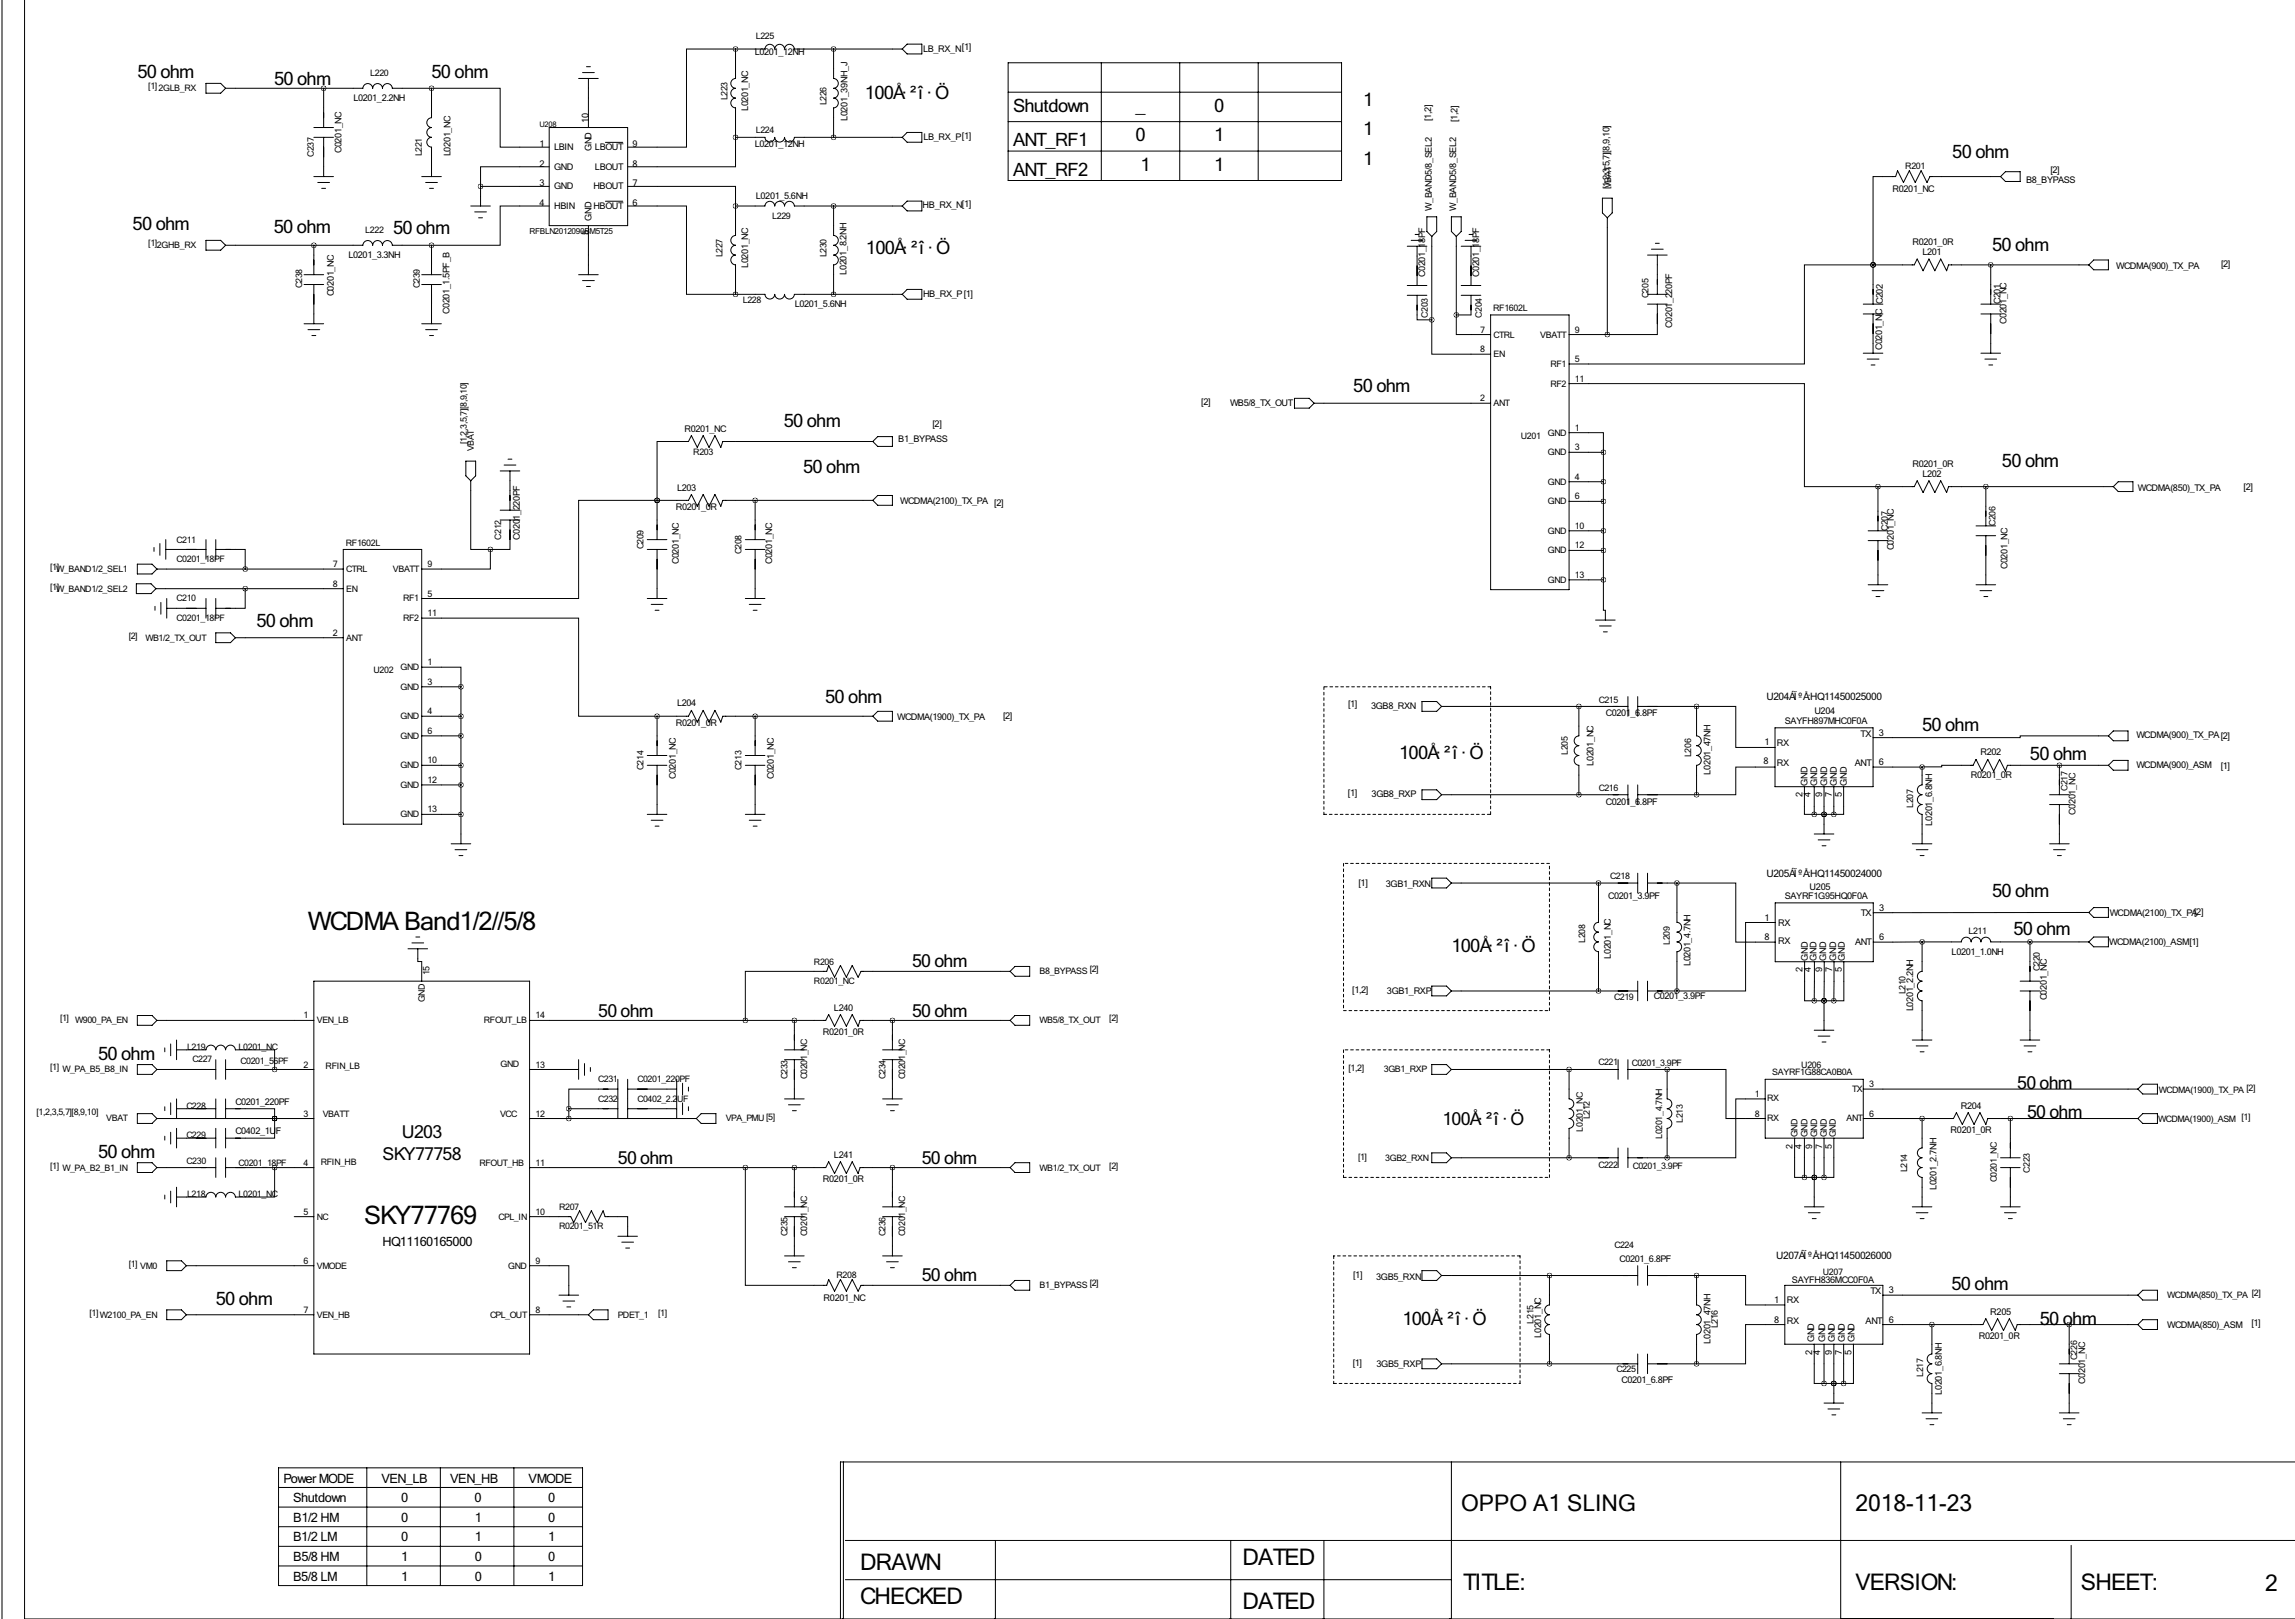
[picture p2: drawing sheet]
<svg xmlns="http://www.w3.org/2000/svg" width="594mm" height="419mm" viewBox="0 0 594 419" stroke-linecap="round" stroke-linejoin="round" font-family="sans-serif">
<defs><g id="words">
<g font-size="6.6">
<text x="79.8" y="240.8">WCDMA Band1/2//5/8</text>
<text x="94.3" y="316.7">SKY77769</text>
</g>
<g font-size="5.9">
<text x="378.5" y="391.1">OPPO A1 SLING</text>
<text x="480.6" y="391.1">2018-11-23</text>
<text x="222.8" y="406.4">DRAWN</text>
<text x="321.8" y="405.1">DATED</text>
<text x="379" y="411.5">TITLE:</text>
<text x="480.6" y="411.5">VERSION:</text>
<text x="539" y="411.5">SHEET:</text>
<text x="586.7" y="412">2</text>
<text x="222.8" y="415.3">CHECKED</text>
<text x="321.8" y="416.5">DATED</text>
</g>
<g font-size="4.7">
<text x="35.6" y="20.3">50 ohm</text>
<text x="71" y="22">50 ohm</text>
<text x="111.8" y="20.3">50 ohm</text>
<text x="224" y="25.6">100Å· ²î· Ö</text>
<text x="262.4" y="28.9">Shutdown</text>
<text x="294.1" y="28.9">_</text>
<text x="314.5" y="28.9">0</text>
<text x="353.1" y="27.4">1</text>
<text x="353.1" y="35">1</text>
<text x="262.4" y="37.8">ANT_RF1</text>
<text x="294.1" y="36.6">0</text>
<text x="314.5" y="36.6">1</text>
<text x="505.7" y="40.8">50 ohm</text>
<text x="262.4" y="45.5">ANT_RF2</text>
<text x="295.4" y="44.2">1</text>
<text x="314.5" y="44.2">1</text>
<text x="353.1" y="42.7">1</text>
<text x="34.4" y="59.4">50 ohm</text>
<text x="70.9" y="60.4">50 ohm</text>
<text x="101.8" y="60.7">50 ohm</text>
<text x="224.3" y="65.7">100Å· ²î· Ö</text>
<text x="516" y="64.9">50 ohm</text>
<text x="350.5" y="101.6">50 ohm</text>
<text x="203" y="110.4">50 ohm</text>
<text x="208" y="122.4">50 ohm</text>
<text x="518.5" y="120.9">50 ohm</text>
<text x="66.4" y="162.2">50 ohm</text>
<text x="213.7" y="182">50 ohm</text>
<text x="497.8" y="189.2">50 ohm</text>
<text x="362.4" y="196.4">100Å· ²î· Ö</text>
<text x="525.8" y="196.8">50 ohm</text>
<text x="516" y="232.1">50 ohm</text>
<text x="521.5" y="242">50 ohm</text>
<text x="375.9" y="246.4">100Å· ²î· Ö</text>
<text x="25.4" y="274.3">50 ohm</text>
<text x="25.4" y="299.7">50 ohm</text>
<text x="505.5" y="334">50 ohm</text>
<text x="55.9" y="337.8">50 ohm</text>
<text x="363.2" y="342.9">100Å· ²î· Ö</text>
<text x="528.3" y="342.9">50 ohm</text>
</g>
<g font-size="4.6">
<text x="236.2" y="250.4">50 ohm</text>
<text x="155" y="263.1">50 ohm</text>
<text x="236.2" y="263.1">50 ohm</text>
<text x="522.5" y="281.8">50 ohm</text>
<text x="373.6" y="291.1">100Å· ²î· Ö</text>
<text x="525" y="289.4">50 ohm</text>
<text x="104.1" y="294.6">U203</text>
<text x="99.1" y="300.2">SKY77758</text>
<text x="160" y="301.2">50 ohm</text>
<text x="238.8" y="301.2">50 ohm</text>
<text x="238.8" y="331.7">50 ohm</text>
</g>
<g font-size="3.3">
<text x="99.1" y="322.6">HQ11160165000</text>
<text x="73.4" y="383.8">Power MODE</text>
<text x="98.8" y="383.8">VEN_LB</text>
<text x="116.6" y="383.8">VEN_HB</text>
<text x="136.9" y="383.8">VMODE</text>
<text x="76" y="388.9">Shutdown</text>
<text x="103.9" y="388.9">0</text>
<text x="122.9" y="388.9">0</text>
<text x="142" y="388.9">0</text>
<text x="76" y="393.9">B1/2 HM</text>
<text x="103.9" y="393.9">0</text>
<text x="122.9" y="393.9">1</text>
<text x="142" y="393.9">0</text>
<text x="76" y="399">B1/2 LM</text>
<text x="103.9" y="399">0</text>
<text x="122.9" y="399">1</text>
<text x="142" y="399">1</text>
<text x="76" y="404.1">B5/8 HM</text>
<text x="103.9" y="404.1">1</text>
<text x="122.9" y="404.1">0</text>
<text x="142" y="404.1">0</text>
<text x="76" y="409.2">B5/8 LM</text>
<text x="103.9" y="409.2">1</text>
<text x="122.9" y="409.2">0</text>
<text x="142" y="409.2">1</text>
</g>
<g font-size="2.6">
<text x="457.5" y="181.2">U204ÁÏ ºÅ:HQ11450025000</text>
<text x="457.5" y="226.9">U205ÁÏ ºÅ:HQ11450024000</text>
<text x="460.1" y="326">U207ÁÏ ºÅ:HQ11450026000</text>
</g>
<g font-size="2.4">
<text x="195.5" y="14.3">L0201_12NH</text>
<text x="239.1" y="13.4">LB_RX_N[1]</text>
<text x="91.5" y="26.2">L0201_2.2NH</text>
<text x="193.8" y="28.8" transform="rotate(-90 193.8 28.8)">L0201_NC</text>
<text x="152.4" y="31.7" transform="rotate(-90 152.4 31.7)">10</text>
<text x="219.5" y="31.3" transform="rotate(-90 219.5 31.3)">L0201_39NH_J</text>
<text x="370.6" y="31.2" transform="rotate(-90 370.6 31.2)">[1,2]</text>
<text x="377.5" y="31.5" transform="rotate(-90 377.5 31.5)">[1,2]</text>
<text x="88.5" y="39.6" transform="rotate(-90 88.5 39.6)">C0201_NC</text>
<text x="116.7" y="40.5" transform="rotate(-90 116.7 40.5)">L0201_NC</text>
<text x="139.8" y="38.1">1</text>
<text x="143.5" y="38.9">LBIN</text>
<text x="153.2" y="39.2" transform="rotate(-90 153.2 39.2)">GND</text>
<text x="154.1" y="38.9">LBOUT</text>
<text x="163.8" y="38.1">9</text>
<text x="195.5" y="38.1">L0201_12NH</text>
<text x="239.2" y="36.4">LB_RX_P[1]</text>
<text x="139.8" y="43.2">2</text>
<text x="143.5" y="44">GND</text>
<text x="154.1" y="44">LBOUT</text>
<text x="163.8" y="43.2">8</text>
<text x="524.8" y="47.3">B8_BYPASS</text>
<text x="531.1" y="44.8">[2]</text>
<text x="139.8" y="48.3">3</text>
<text x="139.8" y="53.3">4</text>
<text x="143.5" y="49">GND</text>
<text x="153.7" y="49">HBOUT</text>
<text x="163.8" y="53.3">6</text>
<text x="163.8" y="48.3">7</text>
<text x="195.8" y="51.4">L0201_5.6NH</text>
<text x="239" y="53.9">HB_RX_N[1]</text>
<text x="416.9" y="48.9" transform="rotate(-90 416.9 48.9)">[1,2,3,5,7] [8,9,10]</text>
<text x="417.3" y="48.8" transform="rotate(-90 417.3 48.8)">VBAT</text>
<text x="490.2" y="49.8">R0201_NC</text>
<text x="143.5" y="54.1">HBIN</text>
<text x="153.2" y="57.1" transform="rotate(-90 153.2 57.1)">GND</text>
<text x="153.7" y="54.1">HBOUT</text>
<text x="370.8" y="54.6" transform="rotate(-90 370.8 54.6)">W_BAND5/8_SEL2</text>
<text x="377.2" y="54.6" transform="rotate(-90 377.2 54.6)">W_BAND5/8_SEL2</text>
<text x="152.4" y="60.9" transform="rotate(-90 152.4 60.9)">5</text>
<text x="495.3" y="63.5">R0201_0R</text>
<text x="90.3" y="66.8">L0201_3.3NH</text>
<text x="193.8" y="69.4" transform="rotate(-90 193.8 69.4)">L0201_NC</text>
<text x="219.3" y="71.1" transform="rotate(-90 219.3 71.1)">L0201_8.2NH</text>
<text x="369.1" y="71.7" transform="rotate(-90 369.1 71.7)">C0201_18PF</text>
<text x="383.1" y="71.7" transform="rotate(-90 383.1 71.7)">C0201_18PF</text>
<text x="497.9" y="66">L201</text>
<text x="548.1" y="69.6">WCDMA(900)_TX_PA</text>
<text x="575.3" y="69.1">[2]</text>
<text x="86.4" y="76.7" transform="rotate(-90 86.4 76.7)">C0201_NC</text>
<text x="239.1" y="76.9">HB_RX_P[1]</text>
<text x="116.4" y="81.3" transform="rotate(-90 116.4 81.3)">C0201_1.5PF_B</text>
<text x="205.8" y="79.5">L0201_5.6NH</text>
<text x="518.2" y="78.7" transform="rotate(-90 518.2 78.7)">C201</text>
<text x="519.7" y="83.8" transform="rotate(-90 519.7 83.8)">C0201_NC</text>
<text x="433.1" y="84.8" transform="rotate(-90 433.1 84.8)">C0201_220PF</text>
<text x="487.5" y="90.7" transform="rotate(-90 487.5 90.7)">C0201_NC C202</text>
<text x="311.1" y="104.9">[2]</text>
<text x="318.6" y="105.1">WB5/8_TX_OUT</text>
<text x="177.3" y="111.8">R0201_NC</text>
<text x="241.5" y="110.5">[2]</text>
<text x="232.7" y="114.3">B1_BYPASS</text>
<text x="495.3" y="120.9">R0201_0R</text>
<text x="497.9" y="123.4">L202</text>
<text x="175.4" y="127">L203</text>
<text x="233.2" y="130.5">WCDMA(2100)_TX_PA [2]</text>
<text x="553.7" y="127">WCDMA(850)_TX_PA</text>
<text x="581.1" y="126.8">[2]</text>
<text x="175" y="132.1">R0201_0R</text>
<text x="134.6" y="139.7" transform="rotate(-90 134.6 139.7)">C0201_220PF</text>
<text x="490.5" y="142.5" transform="rotate(-90 490.5 142.5)">C0201_NC</text>
<text x="175.8" y="146" transform="rotate(-90 175.8 146)">C0201_NC</text>
<text x="200" y="146" transform="rotate(-90 200 146)">C0201_NC</text>
<text x="520" y="147.3" transform="rotate(-90 520 147.3)">C0201_NC</text>
<text x="175.4" y="182.9">L204</text>
<text x="349.2" y="183.1">[1]</text>
<text x="355.1" y="183.5">3GB8_RXN</text>
<text x="415.9" y="185.4">C0201_6.8PF</text>
<text x="469.9" y="184.9">U204</text>
<text x="175" y="188">R0201_0R</text>
<text x="232.4" y="186.4">WCDMA(1900)_TX_PA</text>
<text x="259.8" y="186.2">[2]</text>
<text x="462.3" y="187.4">SAYFH897MHC0F0A</text>
<text x="481.9" y="190.7">TX</text>
<text x="486.7" y="190.4">3</text>
<text x="553.4" y="191.1">WCDMA(900)_TX_PA[2]</text>
<text x="456.7" y="197.8">8</text>
<text x="457" y="193">1</text>
<text x="460.3" y="193">RX</text>
<text x="513" y="195.6">R202</text>
<text x="175.1" y="201.7" transform="rotate(-90 175.1 201.7)">C0201_NC</text>
<text x="200.5" y="201.7" transform="rotate(-90 200.5 201.7)">C0201_NC</text>
<text x="412.7" y="198.2" transform="rotate(-90 412.7 198.2)">L0201_NC</text>
<text x="443" y="200.5" transform="rotate(-90 443 200.5)">L0201_47NH</text>
<text x="460.3" y="198.3">RX</text>
<text x="468.2" y="203.4" transform="rotate(-90 468.2 203.4)">GND</text>
<text x="470.7" y="203.4" transform="rotate(-90 470.7 203.4)">GND</text>
<text x="473.2" y="203.4" transform="rotate(-90 473.2 203.4)">GND</text>
<text x="475.8" y="203.4" transform="rotate(-90 475.8 203.4)">GND</text>
<text x="478.3" y="203.4" transform="rotate(-90 478.3 203.4)">GND</text>
<text x="480.4" y="198.3">ANT</text>
<text x="486.7" y="198.1">6</text>
<text x="510.5" y="201.5">R0201_0R</text>
<text x="553.4" y="198.7">WCDMA(900)_ASM</text>
<text x="575.2" y="199">[1]</text>
<text x="349.1" y="205.9">[1]</text>
<text x="355.3" y="206.3">3GB8_RXP</text>
<text x="415.9" y="208.3">C0201_6.8PF</text>
<text x="466.9" y="206.4" transform="rotate(-90 466.9 206.4)">2</text>
<text x="468.9" y="206.4" transform="rotate(-90 468.9 206.4)">4</text>
<text x="471.9" y="206.4" transform="rotate(-90 471.9 206.4)">9</text>
<text x="474.5" y="206.4" transform="rotate(-90 474.5 206.4)">7</text>
<text x="477" y="206.4" transform="rotate(-90 477 206.4)">5</text>
<text x="500.4" y="213.7" transform="rotate(-90 500.4 213.7)">L0201_6.8NH</text>
<text x="537.6" y="210.9" transform="rotate(-90 537.6 210.9)">C0201_NC</text>
<text x="351.9" y="229.3">[1]</text>
<text x="358.9" y="229.6">3GB1_RXN</text>
<text x="416.6" y="232.7">C0201_3.9PF</text>
<text x="462.3" y="232.8">SAYRF1G95HQ0F0A</text>
<text x="468.7" y="230.4">U205</text>
<text x="457.1" y="238.3">1</text>
<text x="460.6" y="239.6">RX</text>
<text x="482" y="237">TX</text>
<text x="486.7" y="235.8">3</text>
<text x="546.5" y="237.2">WCDMA(2100)_TX_PA[2]</text>
<text x="457.1" y="243.4">8</text>
<text x="460.6" y="244.4">RX</text>
<text x="480.5" y="244.7">ANT</text>
<text x="486.7" y="243.4">6</text>
<text x="546.3" y="244.6">WCDMA(2100)_ASM[1]</text>
<text x="417.2" y="248.2" transform="rotate(-90 417.2 248.2)">L0201_NC</text>
<text x="437.9" y="250.1" transform="rotate(-90 437.9 250.1)">L0201_4.7NH</text>
<text x="466.9" y="251.7" transform="rotate(-90 466.9 251.7)">2</text>
<text x="468.2" y="248.7" transform="rotate(-90 468.2 248.7)">GND</text>
<text x="469" y="251.7" transform="rotate(-90 469 251.7)">4</text>
<text x="470.5" y="248.7" transform="rotate(-90 470.5 248.7)">GND</text>
<text x="472" y="251.7" transform="rotate(-90 472 251.7)">9</text>
<text x="473" y="248.7" transform="rotate(-90 473 248.7)">GND</text>
<text x="474.5" y="251.7" transform="rotate(-90 474.5 251.7)">7</text>
<text x="475.6" y="248.7" transform="rotate(-90 475.6 248.7)">GND</text>
<text x="477.1" y="251.7" transform="rotate(-90 477.1 251.7)">5</text>
<text x="477.9" y="248.7" transform="rotate(-90 477.9 248.7)">GND</text>
<text x="505.5" y="247.1">L0201_1.0NH</text>
<text x="350.3" y="257">[1,2]</text>
<text x="359.2" y="257.4">3GB1_RXP</text>
<text x="216" y="261.6">L240</text>
<text x="428.4" y="258.5">C0201_3.9PF</text>
<text x="495.5" y="261.8" transform="rotate(-90 495.5 261.8)">L0201_2.2NH</text>
<text x="530.2" y="259" transform="rotate(-90 530.2 259)">C0201_NC</text>
<text x="213.1" y="268">R0201_0R</text>
<text x="61" y="286">C0201_220PF</text>
<text x="507.9" y="287">R204</text>
<text x="61" y="293.7">C0402_1UF</text>
<text x="505.2" y="293.4">R0201_0R</text>
<text x="216" y="299.7">L241</text>
<text x="213.1" y="306.1">R0201_0R</text>
<text x="501.6" y="308.1" transform="rotate(-90 501.6 308.1)">L0201_2.7NH</text>
<text x="419.5" y="326.6">C0201_6.8PF</text>
<text x="350.5" y="330.9">[1]</text>
<text x="356.5" y="331.3">3GB5_RXN</text>
<text x="464.1" y="332">SAYFH836MCC0F0A</text>
<text x="484.5" y="335">TX</text>
<text x="489.2" y="334.8">3</text>
<text x="213.3" y="336.8">R0201_NC</text>
<text x="459.5" y="337.3">1</text>
<text x="462.8" y="337.3">RX</text>
<text x="515.5" y="340.3">R205</text>
<text x="399.1" y="346.3" transform="rotate(-90 399.1 346.3)">L0201_NC</text>
<text x="443" y="347.8" transform="rotate(-90 443 347.8)">L0201_47NH</text>
<text x="459.5" y="342.4">8</text>
<text x="462.8" y="342.7">RX</text>
<text x="469.9" y="347.5" transform="rotate(-90 469.9 347.5)">GND</text>
<text x="472.7" y="347.5" transform="rotate(-90 472.7 347.5)">GND</text>
<text x="475.3" y="347.5" transform="rotate(-90 475.3 347.5)">GND</text>
<text x="477.8" y="347.5" transform="rotate(-90 477.8 347.5)">GND</text>
<text x="480.3" y="347.5" transform="rotate(-90 480.3 347.5)">GND</text>
<text x="483.2" y="342.7">ANT</text>
<text x="489.2" y="342.4">6</text>
<text x="512.5" y="346.5">R0201_0R</text>
<text x="561.3" y="343.6">WCDMA(850)_ASM</text>
<text x="583.2" y="343.2">[1]</text>
<text x="350.4" y="353.6">[1]</text>
<text x="356.5" y="354">3GB5_RXP</text>
<text x="469.4" y="350.7" transform="rotate(-90 469.4 350.7)">2</text>
<text x="471.5" y="350.7" transform="rotate(-90 471.5 350.7)">4</text>
<text x="474.5" y="350.7" transform="rotate(-90 474.5 350.7)">9</text>
<text x="477" y="350.7" transform="rotate(-90 477 350.7)">7</text>
<text x="479.6" y="350.7" transform="rotate(-90 479.6 350.7)">5</text>
<text x="420" y="358.1">C0201_6.8PF</text>
<text x="540.1" y="358.2" transform="rotate(-90 540.1 358.2)">C0201_NC</text>
<text x="503" y="361" transform="rotate(-90 503 361)">L0201_6.8NH</text>
</g>
<g font-size="2.3">
<text x="195.8" y="10.2">L225</text>
<text x="38.4" y="23.1">[1]2GLB_RX</text>
<text x="95.9" y="19.5">L220</text>
<text x="188.4" y="26" transform="rotate(-90 188.4 26)">L223</text>
<text x="214.1" y="27.3" transform="rotate(-90 214.1 27.3)">L226</text>
<text x="195.8" y="34.5">L224</text>
<text x="81.3" y="40.6" transform="rotate(-90 81.3 40.6)">C237</text>
<text x="109.2" y="40.5" transform="rotate(-90 109.2 40.5)">L221</text>
<text x="493.5" y="43.7">R201</text>
<text x="200" y="56.6">L229</text>
<text x="38.4" y="63.8">[1]2GHB_RX</text>
<text x="94.6" y="60.2">L222</text>
<text x="187.2" y="66.6" transform="rotate(-90 187.2 66.6)">L227</text>
<text x="214.1" y="66.6" transform="rotate(-90 214.1 66.6)">L230</text>
<text x="78.2" y="74.7" transform="rotate(-90 78.2 74.7)">C238</text>
<text x="108.7" y="74.7" transform="rotate(-90 108.7 74.7)">C239</text>
<text x="427" y="77.2" transform="rotate(-90 427 77.2)">C205</text>
<text x="192.4" y="78.5">L228</text>
<text x="369.8" y="82.2" transform="rotate(-90 369.8 82.2)">C203</text>
<text x="383.8" y="82.2" transform="rotate(-90 383.8 82.2)">C204</text>
<text x="386.7" y="80.5">RF1602L</text>
<text x="383.4" y="86.1">7</text>
<text x="386.8" y="87.4">CTRL</text>
<text x="398.9" y="87.4">VBATT</text>
<text x="407.9" y="86.1">9</text>
<text x="383.4" y="91.2">8</text>
<text x="386.8" y="92.5">EN</text>
<text x="401.6" y="95">RF1</text>
<text x="407.9" y="93.7">5</text>
<text x="401.6" y="100.1">RF2</text>
<text x="407.9" y="98.8">11</text>
<text x="383.4" y="103.9">2</text>
<text x="386.8" y="105.2">ANT</text>
<text x="393.9" y="113.5">U201</text>
<text x="400.9" y="112.8">GND</text>
<text x="407.9" y="111.5">1</text>
<text x="120.9" y="115" transform="rotate(-90 120.9 115)">[1,2,3,5,7] [8,9,10]</text>
<text x="122.7" y="116.8" transform="rotate(-90 122.7 116.8)">VBAT</text>
<text x="179.6" y="117.8">R203</text>
<text x="400.9" y="117.9">GND</text>
<text x="407.9" y="116.6">3</text>
<text x="400.9" y="125.5">GND</text>
<text x="407.9" y="124.2">4</text>
<text x="400.9" y="130.6">GND</text>
<text x="407.9" y="129.3">6</text>
<text x="407.9" y="136.9">10</text>
<text x="489" y="137.4" transform="rotate(-90 489 137.4)">C207</text>
<text x="516.9" y="136.1" transform="rotate(-90 516.9 136.1)">C206</text>
<text x="45.7" y="140.5">C211</text>
<text x="89.6" y="141.2">RF1602L</text>
<text x="129.8" y="139.7" transform="rotate(-90 129.8 139.7)">C212</text>
<text x="166.6" y="142.2" transform="rotate(-90 166.6 142.2)">C209</text>
<text x="192" y="143.5" transform="rotate(-90 192 143.5)">C208</text>
<text x="400.9" y="138.2">GND</text>
<text x="400.9" y="143.3">GND</text>
<text x="407.9" y="142">12</text>
<text x="13" y="147.6">[1]W_BAND1/2_SEL1</text>
<text x="45.7" y="145.5">C0201_18PF</text>
<text x="86.2" y="146.8">7</text>
<text x="89.7" y="148.1">CTRL</text>
<text x="101.7" y="148.1">VBATT</text>
<text x="110.8" y="146.8">9</text>
<text x="407.9" y="149.6">13</text>
<text x="13" y="152.7">[1]W_BAND1/2_SEL2</text>
<text x="45.7" y="155.7">C210</text>
<text x="86.2" y="151.9">8</text>
<text x="89.7" y="153.2">EN</text>
<text x="104.4" y="155.7">RF1</text>
<text x="110.8" y="154.4">5</text>
<text x="400.9" y="150.9">GND</text>
<text x="45.7" y="160.8">C0201_18PF</text>
<text x="104.4" y="160.8">RF2</text>
<text x="110.8" y="159.5">11</text>
<text x="33.3" y="165.4">[2]</text>
<text x="37.7" y="165.9">WB1/2_TX_OUT</text>
<text x="86.2" y="164.6">2</text>
<text x="89.7" y="165.9">ANT</text>
<text x="103.7" y="173.5">GND</text>
<text x="110.8" y="172.2">1</text>
<text x="96.8" y="174.2">U202</text>
<text x="103.7" y="178.6">GND</text>
<text x="110.8" y="177.3">3</text>
<text x="110.8" y="184.9">4</text>
<text x="414.1" y="181.9">C215</text>
<text x="103.7" y="186.2">GND</text>
<text x="103.7" y="191.3">GND</text>
<text x="110.8" y="190">6</text>
<text x="110.8" y="197.6">10</text>
<text x="406" y="195.5" transform="rotate(-90 406 195.5)">L205</text>
<text x="438.1" y="196" transform="rotate(-90 438.1 196)">L206</text>
<text x="103.7" y="198.9">GND</text>
<text x="103.7" y="204">GND</text>
<text x="110.8" y="202.7">12</text>
<text x="166.6" y="199.4" transform="rotate(-90 166.6 199.4)">C214</text>
<text x="192" y="199.4" transform="rotate(-90 192 199.4)">C213</text>
<text x="414.1" y="204.7">C216</text>
<text x="495.6" y="209.1" transform="rotate(-90 495.6 209.1)">L207</text>
<text x="535.5" y="204.8" transform="rotate(-90 535.5 204.8)">C217</text>
<text x="103.7" y="211.6">GND</text>
<text x="110.8" y="210.3">13</text>
<text x="417.1" y="227.6">C218</text>
<text x="410.6" y="244.1" transform="rotate(-90 410.6 244.1)">L208</text>
<text x="432.5" y="244.6" transform="rotate(-90 432.5 244.6)">L209</text>
<text x="509.8" y="241.7">L211</text>
<text x="210.8" y="249.7">R206</text>
<text x="528.3" y="251.4" transform="rotate(-90 528.3 251.4)">C220</text>
<text x="111.3" y="252.5" transform="rotate(-90 111.3 252.5)">15</text>
<text x="210.8" y="254.8">R0201_NC</text>
<text x="269.2" y="252.2">B8_BYPASS [2]</text>
<text x="493.6" y="257.4" transform="rotate(-90 493.6 257.4)">L210</text>
<text x="78.6" y="263.6">1</text>
<text x="110" y="259.5" transform="rotate(-90 110 259.5)">GND</text>
<text x="138.7" y="263.6">14</text>
<text x="418.1" y="259">C219</text>
<text x="15.6" y="264.4">[1] W900_PA_EN</text>
<text x="82.1" y="264.9">VEN_LB</text>
<text x="125.3" y="264.9">RFOUT_LB</text>
<text x="269.2" y="264.9">WB5/8_TX_OUT</text>
<text x="287.3" y="264.4">[2]</text>
<text x="48.4" y="271.8">L219</text>
<text x="49.9" y="274.8">C227</text>
<text x="61.8" y="271.8">L0201_NC</text>
<text x="62.3" y="275.3">C0201_56PF</text>
<text x="414" y="275.6">C221</text>
<text x="422.7" y="275.8">C0201_3.9PF</text>
<text x="13" y="277.1">[1] W_PA_B5_B8_IN</text>
<text x="78.6" y="276.3">2</text>
<text x="84.3" y="276.9">RFIN_LB</text>
<text x="129.6" y="276.1">GND</text>
<text x="138.7" y="276.3">13</text>
<text x="154.9" y="280.2">C231</text>
<text x="165.1" y="280.2">C0201_220PF</text>
<text x="204" y="279.4" transform="rotate(-90 204 279.4)">C233</text>
<text x="209.1" y="279.4" transform="rotate(-90 209.1 279.4)">C0201_NC</text>
<text x="229.4" y="279.4" transform="rotate(-90 229.4 279.4)">C234</text>
<text x="234.5" y="279.4" transform="rotate(-90 234.5 279.4)">C0201_NC</text>
<text x="349.3" y="277.2">[1,2]</text>
<text x="358.4" y="277.5">3GB1_RXP</text>
<text x="459.1" y="278.4">SAYRF1G88CA0B0A</text>
<text x="466.5" y="276.3">U206</text>
<text x="484.1" y="281.4">3</text>
<text x="48.3" y="287">C228</text>
<text x="154.9" y="285.2">C232</text>
<text x="165.1" y="285.2">C0402_2.2UF</text>
<text x="454.5" y="284">1</text>
<text x="457.7" y="285">RX</text>
<text x="479.7" y="282.7">TX</text>
<text x="559.2" y="282.9">WCDMA(1900)_TX_PA</text>
<text x="581.9" y="282.3">[2]</text>
<text x="9.5" y="288.5">[1,2,3,5,7] [8,9,10]</text>
<text x="27.5" y="290.3">VBAT</text>
<text x="78.6" y="289">3</text>
<text x="83.6" y="289">VBATT</text>
<text x="129.5" y="289">VCC</text>
<text x="138.7" y="289">12</text>
<text x="188" y="290.3">VPA_PMU[5]</text>
<text x="410" y="292.9" transform="rotate(-90 410 292.9)">L0201_NC</text>
<text x="411.8" y="289.8" transform="rotate(-90 411.8 289.8)">L212</text>
<text x="435.9" y="290.7" transform="rotate(-90 435.9 290.7)">L213</text>
<text x="454.5" y="289">8</text>
<text x="457.7" y="290.3">RX</text>
<text x="478.3" y="290.3">ANT</text>
<text x="484.1" y="289">6</text>
<text x="559" y="290.4">WCDMA(1900)_ASM [1]</text>
<text x="48.3" y="294.6">C229</text>
<text x="430.5" y="294.8" transform="rotate(-90 430.5 294.8)">L0201_4.7NH</text>
<text x="464.3" y="297.3" transform="rotate(-90 464.3 297.3)">2</text>
<text x="465.6" y="294.4" transform="rotate(-90 465.6 294.4)">GND</text>
<text x="466.6" y="297.3" transform="rotate(-90 466.6 297.3)">4</text>
<text x="468.1" y="294.4" transform="rotate(-90 468.1 294.4)">GND</text>
<text x="469.4" y="297.3" transform="rotate(-90 469.4 297.3)">9</text>
<text x="470.7" y="294.4" transform="rotate(-90 470.7 294.4)">GND</text>
<text x="471.9" y="297.3" transform="rotate(-90 471.9 297.3)">7</text>
<text x="473.2" y="294.4" transform="rotate(-90 473.2 294.4)">GND</text>
<text x="474.5" y="297.3" transform="rotate(-90 474.5 297.3)">5</text>
<text x="475.5" y="294.4" transform="rotate(-90 475.5 294.4)">GND</text>
<text x="13" y="302.5">[1] W_PA_B2_B1_IN</text>
<text x="48.3" y="301.2">C230</text>
<text x="61.8" y="301.7">C0201_18PF</text>
<text x="78.6" y="301.7">4</text>
<text x="83.1" y="301.5">RFIN_HB</text>
<text x="124.2" y="301.7">RFOUT_HB</text>
<text x="138.7" y="301.7">11</text>
<text x="269.2" y="303">WB1/2_TX_OUT</text>
<text x="287.3" y="302.5">[2]</text>
<text x="351.7" y="300.3">[1]</text>
<text x="358.8" y="300.6">3GB2_RXN</text>
<text x="414" y="302.2">C222</text>
<text x="422.9" y="302.5">C0201_3.9PF</text>
<text x="494" y="303.5" transform="rotate(-90 494 303.5)">L214</text>
<text x="525.8" y="303.5" transform="rotate(-90 525.8 303.5)">C223</text>
<text x="48.4" y="309.9">L218</text>
<text x="61.8" y="309.9">L0201_NC</text>
<text x="517.2" y="306.1" transform="rotate(-90 517.2 306.1)">C0201_NC</text>
<text x="78.6" y="314.4">5</text>
<text x="82.1" y="315.7">NC</text>
<text x="129.2" y="315.7">CPL_IN</text>
<text x="138.7" y="314.4">10</text>
<text x="144.8" y="313.2">R207</text>
<text x="144.8" y="318.3">R0201_51R</text>
<text x="204" y="320" transform="rotate(-90 204 320)">C235</text>
<text x="209.1" y="320" transform="rotate(-90 209.1 320)">C0201_NC</text>
<text x="229.4" y="320" transform="rotate(-90 229.4 320)">C236</text>
<text x="234.5" y="320" transform="rotate(-90 234.5 320)">C0201_NC</text>
<text x="418.2" y="323.1">C224</text>
<text x="33.3" y="327.9">[1] VM0</text>
<text x="78.6" y="327.1">6</text>
<text x="82.1" y="328.4">VMODE</text>
<text x="131.7" y="328.4">GND</text>
<text x="138.7" y="327.1">9</text>
<text x="472.1" y="329.9">U207</text>
<text x="216.6" y="330.7">R208</text>
<text x="269.2" y="333.5">B1_BYPASS [2]</text>
<text x="23.2" y="340.6">[1]W2100_PA_EN</text>
<text x="78.6" y="339.8">7</text>
<text x="82.1" y="341.1">VEN_HB</text>
<text x="126.9" y="341.1">CPL_OUT</text>
<text x="138.7" y="339.8">8</text>
<text x="160" y="341.1">PDET_1</text>
<text x="170.5" y="340.6">[1]</text>
<text x="561.3" y="336">WCDMA(850)_TX_PA [2]</text>
<text x="397.2" y="342.6" transform="rotate(-90 397.2 342.6)">L215</text>
<text x="445" y="343.8" transform="rotate(-90 445 343.8)">L216</text>
<text x="538" y="352.1" transform="rotate(-90 538 352.1)">C226</text>
<text x="418.7" y="355.1">C225</text>
<text x="498.1" y="356.4" transform="rotate(-90 498.1 356.4)">L217</text>
</g>
<text font-size="2.1" x="137.2" y="60.7">RFBLN2012090BM5T25</text>
<text font-size="2" x="139.7" y="32.8">U208</text>
</g></defs>
<g fill="none" stroke="#000" stroke-width=".26">
<path d="M.5 0v419.1M6.4 -.1v419.2h588.1M150.9 18.8h3M151.9 17.3h1M190.5 12.7v7.6a1.27 1.27 0 0 0-1.2 1.3 1.27 1.27 0 0 0 1.2 1.3 1.27 1.27 0 0 0-1.2 1.2 1.27 1.27 0 0 0 1.2 1.3 1.27 1.27 0 0 0-1.2 1.3 1.27 1.27 0 0 0 1.2 1.2v7.7M190.5 12.7h7.6a1.27 1.27 0 0 1 1.3-1.2 1.27 1.27 0 0 1 1.3 1.2 1.27 1.27 0 0 1 1.2-1.2 1.27 1.27 0 0 1 1.3 1.2 1.27 1.27 0 0 1 1.3-1.2 1.27 1.27 0 0 1 1.2 1.2h28M190.5 12.7h-12.7v25.4h-15.2M215.9 12.7v7.6M235 11.4h3.8v2.6h-3.8l-1.3-1.3zM261.1 16.2h86.4v30.5h-86.4zM285.2 16.2v30.5M305.6 16.2v30.5"/>
<path d="M325.9 16.2v30.5M53.3 21.6h3.9l1.2 1.3-1.2 1.2h-3.9zM58.4 22.9l35.6-.1a1.27 1.27 0 0 1 1.3-1.2 1.27 1.27 0 0 1 1.2 1.3 1.27 1.27 0 0 1 1.3-1.3 1.27 1.27 0 0 1 1.3 1.3 1.27 1.27 0 0 1 1.2-1.3 1.27 1.27 0 0 1 1.3 1.3h10.2M81.3 35.6h5.1M81.3 33h5.1M83.8 22.9v10.1M83.8 35.6v10.1M111.8 22.9v7.6a1.27 1.27 0 0 0-1.3 1.2 1.27 1.27 0 0 0 1.3 1.3 1.27 1.27 0 0 0-1.3 1.3 1.27 1.27 0 0 0 1.3 1.3 1.27 1.27 0 0 0-1.3 1.2 1.27 1.27 0 0 0 1.3 1.3v7.6M111.8 22.9h17.7v15.2h12.7M142.2 33h20.4v25.4h-20.4zM149.9 20.3h5M152.4 20.3v12.7"/>
<path d="M156.8 36.9h4.5M190.5 35.6h7.6a1.27 1.27 0 0 0 1.3 1.2 1.27 1.27 0 0 0 1.3-1.2 1.27 1.27 0 0 0 1.2 1.2 1.27 1.27 0 0 0 1.3-1.2 1.27 1.27 0 0 0 1.3 1.2 1.27 1.27 0 0 0 1.2-1.2h28M190.5 35.6v7.6h-27.9M215.9 20.3a1.27 1.27 0 0 1 1.2 1.3 1.27 1.27 0 0 1-1.2 1.3M215.9 22.9a1.27 1.27 0 0 1 1.2 1.2 1.27 1.27 0 0 1-1.2 1.3M215.9 25.4a1.27 1.27 0 0 1 1.2 1.3 1.27 1.27 0 0 1-1.2 1.2v7.7M235 34.3h3.8v2.5h-3.8l-1.3-1.2zM261.1 39.1h86.4M261.1 23.9h86.4M261.1 31.5h86.4M81.3 45.7h5.1M82.3 47.2h3.1"/>
<path d="M83.3 48.8h1M109.2 45.7h5.1M110.2 47.2h3.1M111.3 48.8h1M121.9 53.3h5.1M122.9 54.9h3.1M124 56.4h1M124.5 48.3h17.7M124.5 48.3v5M142.2 43.2h-17.7v5.1M142.2 53.3h-12.7v10.2h-17.7M152.4 58.4v12.7"/>
<path d="M156.8 52.1h4.5M162.6 48.3h27.9v5M162.6 53.3h15.2v22.9h12.7M190.5 53.3v7.6a1.27 1.27 0 0 0-1.2 1.3 1.27 1.27 0 0 0 1.2 1.3 1.27 1.27 0 0 0-1.2 1.3 1.27 1.27 0 0 0 1.2 1.2 1.27 1.27 0 0 0-1.2 1.3 1.27 1.27 0 0 0 1.2 1.3v7.6M190.5 53.3h7.6M198.1 53.3a1.27 1.27 0 0 1 1.3-1.2 1.27 1.27 0 0 1 1.3 1.2M200.7 53.3a1.27 1.27 0 0 1 1.2-1.2 1.27 1.27 0 0 1 1.3 1.2M203.2 53.3a1.27 1.27 0 0 1 1.3-1.2 1.27 1.27 0 0 1 1.2 1.2h28M215.9 53.3v7.6M235 52.1h3.8v2.5h-3.8l-1.3-1.3zM369.6 56.1h2.5v3.8l-1.3 1.3-1.2-1.3zM375.9 56.1h2.6v3.8l-1.3 1.3-1.3-1.3z"/>
<path d="M415 51.3h2.6v3.8l-1.3 1.3-1.3-1.3zM416.3 56.4v30.2M518.2 45.7h-18.3l-.8 1.5-1.5-3-1.5 3-1.6-3-1.5 3-1.5-3-.5 1.5h-5.9v22.9M519.4 44.4h3.8v2.6h-3.8l-1.2-1.3zM53.3 62.2h3.9l1.2 1.3-1.2 1.3h-3.9zM58.4 63.5h35.6a1.27 1.27 0 0 1 1.3-1.2 1.27 1.27 0 0 1 1.2 1.2 1.27 1.27 0 0 1 1.3-1.2 1.27 1.27 0 0 1 1.3 1.2 1.27 1.27 0 0 1 1.2-1.2 1.27 1.27 0 0 1 1.3 1.2h10.2M78.7 71.1h5.1M78.7 73.7h5.1M81.3 63.5v7.6M81.3 73.7v10.1M109.2 71.1h5.1M109.2 73.7h5.1"/>
<path d="M111.8 63.5v7.6M111.8 73.7v10.1M149.9 71.1h5M150.9 72.6h3M151.9 74.2h1M190.5 76.2h7.6a1.27 1.27 0 0 0 1.3 1.2 1.27 1.27 0 0 0 1.3-1.2 1.27 1.27 0 0 0 1.2 1.2 1.27 1.27 0 0 0 1.3-1.2 1.27 1.27 0 0 0 1.3 1.2 1.27 1.27 0 0 0 1.2-1.2h28M215.9 60.9a1.27 1.27 0 0 1 1.2 1.3 1.27 1.27 0 0 1-1.2 1.3M215.9 63.5a1.27 1.27 0 0 1 1.2 1.3 1.27 1.27 0 0 1-1.2 1.2M215.9 66a1.27 1.27 0 0 1 1.2 1.3 1.27 1.27 0 0 1-1.2 1.3v7.6M233.7 76.2l1.3-1.3h3.8v2.6h-3.8zM364.5 76.4h5.1M364.5 73.9h5.1"/>
<path d="M364.5 63.7h5.1M365.5 62.2h3.1M366.5 60.7h1M367 76.4v6.4h3.8M367 63.7v10.2M370.8 61.2v21.6M377.2 61.2v20.3M378.5 76.4h5M378.5 73.9h5M378.5 63.7h5M379.5 62.2h3M380.5 60.7h1"/>
<path d="M381 76.4v5.1h-3.8M381 63.7v10.2M426.7 78.7h5.1M426.7 76.2h5.1M426.7 66h5.1M427.7 64.5h3.1M428.8 63h1M429.3 78.7v7.9h-13M429.3 66v10.2M482.6 78.7h5.1M485.1 68.6h.1M485.1 68.6v10.1"/>
<path d="M513.1 78.7h5.1M515.6 68.6v10.1M541 68.6h-36.3l-.5 1.5-1.5-3.1-1.6 3.1-1.5-3.1-1.5 3.1-1.5-3.1-.8 1.6h-28.4v25.6h-61M542.3 67.3h3.8v2.5h-3.8l-1.3-1.2zM78.7 83.8h5.1M79.8 85.3h3M80.8 86.9h1M109.2 83.8h5.1M110.2 85.3h3.1M111.3 86.9h1M370.8 82.8v8.9h15.3M377.2 81.5v5.1h8.9"/>
<path d="M386.1 81.5h20.3v71.1h-20.3zM406.4 99.3h61v26.7h19M406.4 86.6h9.9M482.6 81.3h5.1M482.6 91.4h5.1M483.6 93h3.1M484.6 94.5h1.1M485.1 81.3v10.1M513.1 81.3h5.1M513.1 91.4h5.1M514.1 93h3M515.1 94.5h1"/>
<path d="M515.6 81.3v10.1M120.7 119.4h2.5v3.8l-1.3 1.3-1.2-1.3zM131.6 118.9h1M226.1 114.3h-38.9l-.5 1.5-1.5-3-1.5 3-1.6-3-1.5 3-1.5-3-.8 1.5h-8.1v15.2M227.3 113h3.8v2.6h-3.8l-1.2-1.3zM335.3 103.1h3.8l1.3 1.3-1.3 1.3h-3.8zM340.4 104.4h45.7M406.4 112h8.9v5.1M406.4 117.1h8.9M415.3 117.1v33M42.9 139.7v5.1M53.3 139.7v5.1"/>
<path d="M55.9 139.7v5.1M121.9 124.5v17.7h5.1M129.5 132.1h5.1M129.5 134.6h5.1M129.5 121.9h5.1M130.6 120.4h3M132.1 134.6v7.6h-5.1M132.1 121.9v10.2M167.6 139.7h5.1M170.2 129.5h-20.3v25.4h-40.7M170.2 129.5h8.1l.8-1.5 1.5 3.1 1.5-3.1 1.6 3.1 1.5-3.1 1.5 3.1 .5-1.6h38.9M170.2 129.5v10.2"/>
<path d="M193 139.7h5.1M195.6 129.5v10.2M226.1 129.5l1.2-1.2h3.8v2.5h-3.8zM406.4 124.7h8.9M406.4 129.8h8.9M406.4 137.4h8.9M483.9 137.4h5.1M483.9 139.9h5.1M486.4 126h9.4l.8-1.5 1.5 3 1.5-3 1.5 3 1.6-3 1.5 3 .5-1.5h42.7M486.4 126v11.4M486.4 139.9v11.5M511.8 136.1h5.1"/>
<path d="M511.8 138.7h5.1M514.4 126v10.1M514.4 138.7v12.7M548.6 124.7h3.9v2.5h-3.9l-1.2-1.2zM35.3 151.1h3.8l1.3 1.3-1.3 1.3h-3.8zM35.6 146h3.8l1.3 1.3-1.3 1.3h-3.8zM39.9 141.7v1M40.1 157v1M40.4 152.4h48.5M40.7 147.3h48.2M41.4 140.7v3.1M41.7 155.9v3.1"/>
<path d="M42.9 142.2h10.4M43.2 157.5h10.1M43.2 154.9v5.1M53.3 154.9v5.1M55.9 142.2h7.6v5.1M55.9 154.9v5.1M63.5 152.4v5.1h-7.6M88.9 142.2h20.3v71.1h-20.3zM127 142.2v5.1h-17.8M167.6 142.2h5.1M167.6 154.9h5.1M168.7 156.5h3"/>
<path d="M169.7 158h1M170.2 142.2v12.7M193 142.2h5.1M193 154.9h5.1M194.1 156.5h3M195.1 158h1M195.6 142.2v12.7M406.4 142.5h8.9M406.4 150.1h8.9M415.3 150.1v7.9h.5v2.5M483.9 151.4h5.1M484.9 152.9h3"/>
<path d="M485.9 154.4h1M511.8 151.4h5.1M512.8 152.9h3.1M513.8 154.4h1.1M55.9 163.8h3.8l1.3 1.3-1.3 1.3h-3.8zM61 165.1h27.9M109.2 160h40.7v25.4h20.3M109.2 172.7h10.2v5.1M109.2 177.8h10.2M119.4 177.8v40.6M413.3 160.5h5M414.3 162h3"/>
<path d="M415.3 163.6h1M109.2 185.4h10.2M109.2 190.5h10.2M109.2 198.1h10.2M167.6 198.1h5.1M167.6 195.6h5.1M170.2 185.4v10.2M170.2 198.1v12.7M170.2 185.4h8.1l.8-1.5 1.5 3 1.5-3 1.6 3 1.5-3 1.5 3 .5-1.5h38.9M193 198.1h5.1M193 195.6h5.1M195.6 185.4v10.2"/>
<path d="M195.6 198.1v12.7M226.1 185.4l1.2-1.3h3.8v2.6h-3.8zM368.3 181.6h3.8l1.3 1.3-1.3 1.2h-3.8zM373.4 182.9h48.2M408.9 195.6a1.27 1.27 0 0 0-1.2 1.2 1.27 1.27 0 0 0 1.2 1.3M408.9 193a1.27 1.27 0 0 0-1.2 1.3 1.27 1.27 0 0 0 1.2 1.3M408.9 182.9v7.6a1.27 1.27 0 0 0-1.2 1.3 1.27 1.27 0 0 0 1.2 1.2M408.9 198.1v7.6M421.6 180.3v5.1M424.2 180.3v5.1M424.2 182.9h15.2M439.4 182.9v7.6a1.27 1.27 0 0 1 1.2 1.3 1.27 1.27 0 0 1-1.2 1.2 1.27 1.27 0 0 1 1.2 1.3 1.27 1.27 0 0 1-1.2 1.3 1.27 1.27 0 0 1 1.2 1.2 1.27 1.27 0 0 1-1.2 1.3v7.6"/>
<path d="M439.4 182.9h10.2v10.6h10.1M459.7 198.6h-10.1v7.1h-10.2M459.7 188.4h25.4v15.2h-25.4zM485.1 198.6h12.7M533.4 198.1v7.6M546.1 198.1h-26.2l-.5 1.5-1.5-3-1.5 3-1.5-3-1.6 3-1.5-3-.7 1.5h-8.2v.4h-5.1v4.7a1.27 1.27 0 0 0-1.2 1.3 1.27 1.27 0 0 0 1.2 1.2 1.27 1.27 0 0 0-1.2 1.3 1.27 1.27 0 0 0 1.2 1.3 1.27 1.27 0 0 0-1.2 1.2 1.27 1.27 0 0 0 1.2 1.3v7.6M546.1 190.5h-22.9v.4h-38.1M547.4 189.2h3.8v2.6h-3.8l-1.3-1.3zM547.4 196.8h3.8v2.6h-3.8l-1.3-1.3zM109.2 203.2h10.2M109.2 210.8h10.2M116.8 218.4h5.1"/>
<path d="M117.9 220h3M167.6 210.8h5.1M168.7 212.3h3M169.7 213.9h1M193 210.8h5.1M194.1 212.3h3M195.1 213.9h1M368.3 204.5h3.8l1.3 1.2-1.3 1.3h-3.8zM373.4 205.7h48.2M421.6 203.2v5.1M424.2 203.2v5.1M424.2 205.7h15.2"/>
<path d="M467.4 203.6v7.2h2.5M469.9 210.8h5.1M469.9 203.6v7.2M469.9 215.9h5.1M470.9 217.4h3.1M471.9 218.9h1.1M472.4 210.8h.1M472.4 203.6v12.3M475 203.6v7.2M477.5 203.6v7.2h-2.5M495.3 218.4h5.1M496.3 220h3.1"/>
<path d="M530.9 205.7h5M530.9 208.3h5M530.9 218.4h5M531.9 220h3M533.4 208.3v10.1M118.9 221.5h1M370.8 227.3h3.9l1.2 1.3-1.2 1.3h-3.9zM375.9 228.6h48.3M414 228.6v10.2a1.27 1.27 0 0 0-1.2 1.2 1.27 1.27 0 0 0 1.2 1.3 1.27 1.27 0 0 0-1.2 1.3 1.27 1.27 0 0 0 1.2 1.2 1.27 1.27 0 0 0-1.2 1.3 1.27 1.27 0 0 0 1.2 1.3v10.1M424.2 226v5.1M426.7 226v5.1M426.7 228.6h7.6"/>
<path d="M434.3 228.6l.1 10.2a1.27 1.27 0 0 1 1.2 1.2 1.27 1.27 0 0 1-1.3 1.3 1.27 1.27 0 0 1 1.3 1.3 1.27 1.27 0 0 1-1.3 1.2 1.27 1.27 0 0 1 1.3 1.3 1.27 1.27 0 0 1-1.3 1.3v10.1M434.3 228.6h15.3v15.3h10.2M459.8 238.8h-7.7v17.7h-17.8M459.8 233.7h25.4v15.3h-25.4zM497.3 221.5h1.1M532.9 221.5h1M541 236.2l-55.8 .1M541 236.2l1.3-1.3h3.8v2.6h-3.8zM81.3 254h55.9v96.5h-55.9zM105.7 245.6h5.1M106.7 244.1h3M107.7 242.6h1"/>
<path d="M108.2 245.6v3.3h1v5.1M261.6 251.4h-38.6l-.7 1.6-1.6-3.1-1.5 3.1-1.5-3.1-1.5 3.1-1.6-3.1-.5 1.5h-21.1v12.7M261.6 251.4l1.3-1.2h3.8v2.5h-3.8zM370.8 255.3h3.9l1.2 1.2-1.2 1.3h-3.9zM375.9 256.5h48.3M424.2 254v5.1M426.7 256.5h7.6M426.7 254v5.1M467.4 249v10.1h2.5M469.9 259.1h5.1M470 249l-.1 10.1M472.5 249l-.1 17.7"/>
<path d="M475 249v10.1M477.6 249v10.1h-2.6M497.8 243.8v7.7a1.27 1.27 0 0 0-1.2 1.2 1.27 1.27 0 0 0 1.2 1.3 1.27 1.27 0 0 0-1.2 1.3 1.27 1.27 0 0 0 1.2 1.2 1.27 1.27 0 0 0-1.2 1.3 1.27 1.27 0 0 0 1.2 1.3v10.1M497.8 243.8l-12.6 .1M497.8 243.8h10.2M508 243.8a1.27 1.27 0 0 1 1.3-1.2 1.27 1.27 0 0 1 1.2 1.2M510.5 243.8a1.27 1.27 0 0 1 1.3-1.2 1.27 1.27 0 0 1 1.3 1.2M513.1 243.8a1.27 1.27 0 0 1 1.3-1.2 1.27 1.27 0 0 1 1.2 1.2h25.4M523.2 254h5.1M523.2 256.5h5.1M525.8 243.8v10.2M525.8 256.5v12.7"/>
<path d="M542.3 242.6h3.8v2.5h-3.8l-1.3-1.3zM35.6 262.9h3.8l1.3 1.2-1.3 1.3h-3.8zM35.6 275.6h3.8l1.3 1.2-1.3 1.3h-3.8zM40.7 264.1h40.6M40.7 276.8h15.2M42.7 271.3v1M44.2 270.2v3.1M45.7 271.8h7.7a1.27 1.27 0 0 1 1.2-1.3 1.27 1.27 0 0 1 1.3 1.3 1.27 1.27 0 0 1 1.3-1.3 1.27 1.27 0 0 1 1.2 1.3 1.27 1.27 0 0 1 1.3-1.3 1.27 1.27 0 0 1 1.3 1.3h10.1v5M45.7 269.2v5.1M55.9 274.3v5.1M58.4 274.3v5.1M58.4 276.8h22.9"/>
<path d="M137.2 264.1h76.7l.7-1.5 1.6 3.1 1.5-3.1 1.5 3.1 1.5-3.1 1.6 3.1 .5-1.6h38.8M137.2 276.8h12.7M149.9 274.3v5.1M151.4 275.3v3.1M152.9 276.3v1.1M160 279.4v10.1M162.6 279.4v10.1M175.3 279.4v10.1M203.2 271.8h5.1M203.2 274.3h5.1M205.7 264.1v7.7M205.7 274.3v10.2"/>
<path d="M228.6 271.8h5.1M228.6 274.3h5.1M231.1 264.1v7.7M231.1 274.3v10.2M261.6 264.1l1.3-1.2h3.8v2.5h-3.8zM370.8 275.6h3.9l1.2 1.2-1.2 1.3h-3.9zM375.9 276.8h43.2M406.4 276.8v7.7M419.1 274.3v5.1M421.6 276.8h10.2M421.6 274.3v5.1M431.8 276.8v7.7a1.27 1.27 0 0 1 1.2 1.2 1.27 1.27 0 0 1-1.2 1.3 1.27 1.27 0 0 1 1.2 1.3 1.27 1.27 0 0 1-1.2 1.2 1.27 1.27 0 0 1 1.2 1.3 1.27 1.27 0 0 1-1.2 1.3v7.6"/>
<path d="M431.8 276.8h15.2v12.7h10.2M457.2 279.4h25.4v15.2h-25.4zM469.9 266.7h5.1M470.9 268.2h3.1M471.9 269.7h1.1M495.3 269.2h5.1M496.3 270.8h3.1M497.3 272.3h1.1M523.2 269.2h5.1M524.3 270.8h3M525.3 272.3h1M35.6 288.3h3.8l1.3 1.2-1.3 1.3h-3.8z"/>
<path d="M40.7 289.5h40.6M42.7 286.5v1M42.7 294.1v1M44.2 285.5v3M44.2 293.1v3.1M45.7 287h10.2M45.7 294.6h10.2M45.7 284.5v5M45.7 292.1v5.1M55.9 284.5v5M55.9 292.1v5.1M55.9 299.7v5.1"/>
<path d="M58.4 287h12.7v2.5M58.4 284.5v5M58.4 292.1v5.1M58.4 299.7v5.1M71.1 289.5h.1M71.1 289.5v5.1h-12.7M137.2 289.5h43.1M147.3 287h12.7M160 281.9h-12.7v7.6M162.6 287h12.7M162.6 281.9h12.7M176.8 280.4v3.1"/>
<path d="M176.8 285.5v3M178.3 281.4v1M178.3 286.5v1M181.6 288.3h3.8v2.5h-3.8l-1.3-1.3zM203.2 284.5h5.1M204.2 286h3.1M205.2 287.5h1.1M228.6 284.5h5.1M229.6 286h3.1M230.6 287.5h1.1M370.8 298.4h3.9l1.2 1.3-1.2 1.3h-3.9zM375.9 299.7h43.2"/>
<path d="M406.4 289.6a1.27 1.27 0 0 1 1.2 1.2 1.27 1.27 0 0 1-1.2 1.3v7.6M406.4 287a1.27 1.27 0 0 1 1.2 1.3 1.27 1.27 0 0 1-1.2 1.2M406.4 284.5a1.27 1.27 0 0 1 1.2 1.2 1.27 1.27 0 0 1-1.2 1.3M419.1 297.2v5M421.6 297.2v5M421.6 299.7h10.2M457.2 284.5h-7.6v15.2h-17.8M464.8 294.6v10.2h2.6M467.4 294.6v10.2M469.9 294.6v10.2h2.5M472.4 294.6v10.2M475 294.6v10.2h-2.6"/>
<path d="M482.6 281.9h71.1M482.6 289.5h23.4l.7-1.5 1.6 3.1 1.5-3.1 1.5 3.1 1.5-3.1 1.6 3.1 .5-1.6h38.8M497.8 299.7a1.27 1.27 0 0 0-1.2 1.3 1.27 1.27 0 0 0 1.2 1.2 1.27 1.27 0 0 0-1.2 1.3 1.27 1.27 0 0 0 1.2 1.3v7.6M497.8 289.5v7.7a1.27 1.27 0 0 0-1.2 1.2 1.27 1.27 0 0 0 1.2 1.3M518.2 299.7h5M520.7 289.5v10.2M555 288.3h3.8v2.5h-3.8l-1.3-1.3zM555 280.7h3.8v2.5h-3.8l-1.3-1.3zM35.6 301h3.8l1.3 1.2-1.3 1.3h-3.8zM40.7 302.2h15.2M42.7 309.4v1M44.2 308.3v3.1"/>
<path d="M45.7 307.3v5.1M58.4 302.2h22.9M71.1 302.2v7.7h-10.1a1.27 1.27 0 0 0-1.3-1.3 1.27 1.27 0 0 0-1.3 1.3 1.27 1.27 0 0 0-1.2-1.3 1.27 1.27 0 0 0-1.3 1.3 1.27 1.27 0 0 0-1.3-1.3 1.27 1.27 0 0 0-1.2 1.3h-7.7M76.2 314.9h5.1M137.2 314.9h10.6l.8 1.6 1.5-3.1 1.5 3.1 1.6-3.1 1.5 3.1 1.5-3.1 .5 1.5h5.9v5.1M137.2 302.2h76.7l.7-1.5 1.6 3.1 1.5-3.1 1.5 3.1 1.5-3.1 1.6 3.1 .5-1.6h38.8M193 302.2v30.5h21.1l.5-1.5 1.6 3.1 1.5-3.1 1.5 3.1 1.5-3.1 1.6 3.1 .7-1.6h38.6M203.2 314.9h5.1M203.2 312.4h5.1M205.7 302.2v10.2M205.7 314.9v10.2M228.6 314.9h5.1"/>
<path d="M228.6 312.4h5.1M231.1 302.2v10.2M231.1 314.9v10.2M261.6 302.2l1.3-1.2h3.8v2.5h-3.8zM467.4 304.8h2.5v7.6M467.4 312.4h5M468.4 313.9h3M469.4 315.5h1M495.3 312.4h5.1M496.3 313.9h3.1M497.3 315.5h1.1M518.2 302.2h5"/>
<path d="M518.2 312.4h5M519.2 313.9h3M520.2 315.5h1M520.7 302.2v10.2M43.2 339.1h3.8l1.3 1.2-1.3 1.3h-3.8zM43.2 326.4h3.8l1.3 1.2-1.3 1.3h-3.8zM48.3 327.6h33M137.2 327.6h10.1v7.7M144.8 335.3h5.1M145.8 336.8h3.1M146.8 338.3h1M153.7 339.1h3.8v2.5h-3.8l-1.3-1.3z"/>
<path d="M160 320h5.1M161 321.6h3.1M162.1 323.1h1M203.2 325.1h5.1M204.2 326.6h3.1M205.2 328.2h1.1M228.6 325.1h5.1M229.6 326.6h3.1M230.6 328.2h1.1M261.6 332.7l1.3-1.2h3.8v2.5h-3.8zM368.3 328.9h3.8l1.3 1.3-1.3 1.3h-3.8zM373.4 330.2h50.8"/>
<path d="M401.3 330.2v7.6a1.27 1.27 0 0 0-1.2 1.3 1.27 1.27 0 0 0 1.2 1.2 1.27 1.27 0 0 0-1.2 1.3 1.27 1.27 0 0 0 1.2 1.3 1.27 1.27 0 0 0-1.2 1.3 1.27 1.27 0 0 0 1.2 1.2v7.6M424.2 327.6v5.1M426.7 327.6v5.1M426.7 330.2h12.7M439.4 330.2v7.6a1.27 1.27 0 0 1 1.2 1.3 1.27 1.27 0 0 1-1.2 1.2 1.27 1.27 0 0 1 1.2 1.3 1.27 1.27 0 0 1-1.2 1.3 1.27 1.27 0 0 1 1.2 1.3 1.27 1.27 0 0 1-1.2 1.2v7.6M439.4 330.2h12.7v7.6h10.2M462.3 332.7h25.4v15.3h-25.4zM487.7 335.3h66M555 334h3.8v2.5h-3.8l-1.3-1.2zM48.3 340.3h33M137.2 340.3h15.2M368.3 351.8h3.8l1.3 1.2-1.3 1.3h-3.8z"/>
<path d="M373.4 353h50.8M424.2 350.5v5.1M426.7 350.5v5.1M426.7 353h12.7M462.3 342.9h-10.2v10.1h-12.7M469.9 348v10.1h5.1M472.4 348v10.1M475 358.1h.1M475 348v15.2M477.5 348v10.1M480.1 348v10.1h-5.1M487.7 342.9h25.9l.8-1.5 1.5 3 1.5-3 1.5 3 1.5-3 1.6 3 .5-1.5h31.2"/>
<path d="M500.4 355.6a1.27 1.27 0 0 0-1.2 1.3 1.27 1.27 0 0 0 1.2 1.2M500.4 353a1.27 1.27 0 0 0-1.2 1.3 1.27 1.27 0 0 0 1.2 1.3M500.4 342.9v7.6a1.27 1.27 0 0 0-1.2 1.3 1.27 1.27 0 0 0 1.2 1.2M500.4 358.1v7.6M533.4 353h5.1M533.4 355.6h5.1M535.9 342.9v10.1M535.9 355.6v10.1M553.7 342.9l1.3-1.3h3.8v2.6h-3.8zM72.1 380h78.8v30.5h-78.8zM95 380v30.5M114.1 380v30.5"/>
<path d="M133.1 380v30.5M218.4 378.4v40.7M375.9 378.4v40.7M472.4 363.2h5.1M473.5 364.7h3M474.5 366.3h1M476.8 378.4v40.7M497.8 365.7h5.1M498.9 367.3h3M499.9 368.8h1M533.4 365.7h5.1M534.4 367.3h3.1"/>
<path d="M535.4 368.8h1.1M594.5 378.4h-376.8v40.7M72.1 385.1h78.8M72.1 390.1h78.8M72.1 395.2h78.8M219 398.8h375.5M257.8 398.8v20.3M318.8 398.8v20.3M342.9 398.8v20.3M72.1 400.3h78.8M72.1 405.4h78.8M219 408.9h156.9"/>
<path d="M536.5 400v19.1"/>
</g>
<g fill="none" stroke="#000" stroke-width=".26" stroke-dasharray=".7 .7">
<path d="M342.9 177.8v33M386.1 177.8h-43.2M342.9 210.8h43.2M386.1 210.8v-33M348 223.5v38.1M401.3 223.5h-53.3M348 261.6h53.3M348 271.8v33M401.3 261.6v-38.1M401.3 271.8h-53.3M348 304.8h53.3M401.3 304.8v-33"/>
<path d="M345.4 325.1v33M393.7 325.1h-48.3M345.4 358.1h48.3M393.7 358.1v-33"/>
</g>
<path d="M71.1 289.5a.05 .05 0 0 0 .1 0 .05 .05 0 0 0-.1 0zM147.3 289.5a.05 .05 0 0 0 .1 0 .05 .05 0 0 0-.1 0zM71.1 276.8a.05 .05 0 0 0 .1 0 .05 .05 0 0 0-.1 0zM71.1 302.2a.05 .05 0 0 0 .1 0 .05 .05 0 0 0-.1 0zM147.3 287a.05 .05 0 0 0 .1 0 .05 .05 0 0 0-.1 0zM71.1 289.5a.05 .05 0 0 0 .1 0 .05 .05 0 0 0-.1 0zM205.7 264.1a.05 .05 0 0 0 .1 0 .05 .05 0 0 0-.1 0zM205.7 302.2a.05 .05 0 0 0 .1 0 .05 .05 0 0 0-.1 0zM370.8 82.8a.05 .05 0 0 0 .1 0 .05 .05 0 0 0-.1 0zM515.6 68.6a.05 .05 0 0 0 .1 0 .05 .05 0 0 0-.1 0zM514.3 126a.05 .05 0 0 0 .1 0 .05 .05 0 0 0-.1 0zM486.4 126a.05 .05 0 0 0 .1 0 .05 .05 0 0 0-.1 0zM485.1 68.6a.05 .05 0 0 0 .1 0 .05 .05 0 0 0-.1 0zM119.3 177.8a.05 .05 0 0 0 .1 0 .05 .05 0 0 0-.1 0zM119.3 185.4a.05 .05 0 0 0 .1 0 .05 .05 0 0 0-.1 0zM119.3 198.1a.05 .05 0 0 0 .1 0 .05 .05 0 0 0-.1 0zM119.3 190.5a.05 .05 0 0 0 .1 0 .05 .05 0 0 0-.1 0zM119.3 203.2a.05 .05 0 0 0 .1 0 .05 .05 0 0 0-.1 0zM63.5 147.3a.05 .05 0 0 0 .1 0 .05 .05 0 0 0-.1 0zM63.5 152.4a.05 .05 0 0 0 .1 0 .05 .05 0 0 0-.1 0zM195.5 129.5a.05 .05 0 0 0 .1 0 .05 .05 0 0 0-.1 0zM195.5 185.4a.05 .05 0 0 0 .1 0 .05 .05 0 0 0-.1 0zM170.1 185.4a.05 .05 0 0 0 .1 0 .05 .05 0 0 0-.1 0zM170.1 129.5a.05 .05 0 0 0 .1 0 .05 .05 0 0 0-.1 0zM119.3 210.8a.05 .05 0 0 0 .1 0 .05 .05 0 0 0-.1 0zM416.3 86.6a.05 .05 0 0 0 .1 0 .05 .05 0 0 0-.1 0zM127 142.2a.05 .05 0 0 0 .1 0 .05 .05 0 0 0-.1 0zM497.8 243.8a.05 .05 0 0 0 .1 0 .05 .05 0 0 0-.1 0zM525.7 243.8a.05 .05 0 0 0 .1 0 .05 .05 0 0 0-.1 0zM414 228.6a.05 .05 0 0 0 .1 0 .05 .05 0 0 0-.1 0zM414 256.5a.05 .05 0 0 0 .1 0 .05 .05 0 0 0-.1 0zM497.8 198.6a.05 .05 0 0 0 .1 0 .05 .05 0 0 0-.1 0zM408.9 182.9a.05 .05 0 0 0 .1 0 .05 .05 0 0 0-.1 0zM408.9 205.7a.05 .05 0 0 0 .1 0 .05 .05 0 0 0-.1 0zM406.4 276.8a.05 .05 0 0 0 .1 0 .05 .05 0 0 0-.1 0zM406.4 299.7a.05 .05 0 0 0 .1 0 .05 .05 0 0 0-.1 0zM497.8 289.5a.05 .05 0 0 0 .1 0 .05 .05 0 0 0-.1 0zM500.3 342.9a.05 .05 0 0 0 .1 0 .05 .05 0 0 0-.1 0zM401.3 330.2a.05 .05 0 0 0 .1 0 .05 .05 0 0 0-.1 0zM401.3 353a.05 .05 0 0 0 .1 0 .05 .05 0 0 0-.1 0zM535.9 342.9a.05 .05 0 0 0 .1 0 .05 .05 0 0 0-.1 0zM439.4 330.2a.05 .05 0 0 0 .1 0 .05 .05 0 0 0-.1 0zM439.4 353a.05 .05 0 0 0 .1 0 .05 .05 0 0 0-.1 0zM439.4 205.7a.05 .05 0 0 0 .1 0 .05 .05 0 0 0-.1 0zM485.1 68.6a.05 .05 0 0 0 .1 0 .05 .05 0 0 0-.1 0zM231.1 264.1a.05 .05 0 0 0 .1 0 .05 .05 0 0 0-.1 0zM231.1 302.2a.05 .05 0 0 0 .1 0 .05 .05 0 0 0-.1 0zM193 264.1a.05 .05 0 0 0 .1 0 .05 .05 0 0 0-.1 0zM193 302.2a.05 .05 0 0 0 .1 0 .05 .05 0 0 0-.1 0zM215.9 35.6a.05 .05 0 0 0 .1 0 .05 .05 0 0 0-.1 0zM215.9 12.7a.05 .05 0 0 0 .1 0 .05 .05 0 0 0-.1 0zM215.9 76.2a.05 .05 0 0 0 .1 0 .05 .05 0 0 0-.1 0zM215.9 53.3a.05 .05 0 0 0 .1 0 .05 .05 0 0 0-.1 0zM83.8 22.9a.05 .05 0 0 0 .1 0 .05 .05 0 0 0-.1 0zM81.2 63.5a.05 .05 0 0 0 .1 0 .05 .05 0 0 0-.1 0zM124.4 48.3a.05 .05 0 0 0 .1 0 .05 .05 0 0 0-.1 0zM190.5 12.7a.05 .05 0 0 0 .1 0 .05 .05 0 0 0-.1 0zM190.5 53.3a.05 .05 0 0 0 .1 0 .05 .05 0 0 0-.1 0zM111.7 22.9a.05 .05 0 0 0 .1 0 .05 .05 0 0 0-.1 0zM111.7 63.5a.05 .05 0 0 0 .1 0 .05 .05 0 0 0-.1 0zM190.5 35.6a.05 .05 0 0 0 .1 0 .05 .05 0 0 0-.1 0zM190.5 76.2a.05 .05 0 0 0 .1 0 .05 .05 0 0 0-.1 0zM472.4 259.1a.05 .05 0 0 0 .1 0 .05 .05 0 0 0-.1 0zM474.9 259.1a.05 .05 0 0 0 .1 0 .05 .05 0 0 0-.1 0zM472.4 259.1a.05 .05 0 0 0 .1 0 .05 .05 0 0 0-.1 0zM472.4 304.8a.05 .05 0 0 0 .1 0 .05 .05 0 0 0-.1 0zM467.3 304.8a.05 .05 0 0 0 .1 0 .05 .05 0 0 0-.1 0zM170.1 129.5a.05 .05 0 0 0 .1 0 .05 .05 0 0 0-.1 0zM434.3 228.6a.05 .05 0 0 0 .1 0 .05 .05 0 0 0-.1 0zM434.3 256.5a.05 .05 0 0 0 .1 0 .05 .05 0 0 0-.1 0zM431.8 276.8a.05 .05 0 0 0 .1 0 .05 .05 0 0 0-.1 0zM431.8 299.7a.05 .05 0 0 0 .1 0 .05 .05 0 0 0-.1 0zM472.4 210.8a.05 .05 0 0 0 .1 0 .05 .05 0 0 0-.1 0zM474.9 210.8a.05 .05 0 0 0 .1 0 .05 .05 0 0 0-.1 0zM472.4 210.8a.05 .05 0 0 0 .1 0 .05 .05 0 0 0-.1 0zM439.4 182.9a.05 .05 0 0 0 .1 0 .05 .05 0 0 0-.1 0zM472.4 358.1a.05 .05 0 0 0 .1 0 .05 .05 0 0 0-.1 0zM474.9 358.1a.05 .05 0 0 0 .1 0 .05 .05 0 0 0-.1 0zM477.5 358.1a.05 .05 0 0 0 .1 0 .05 .05 0 0 0-.1 0zM474.9 358.1a.05 .05 0 0 0 .1 0 .05 .05 0 0 0-.1 0z" fill="#000" stroke="#000" stroke-width="1.3"/>
<use href="#words"/>
</svg>
